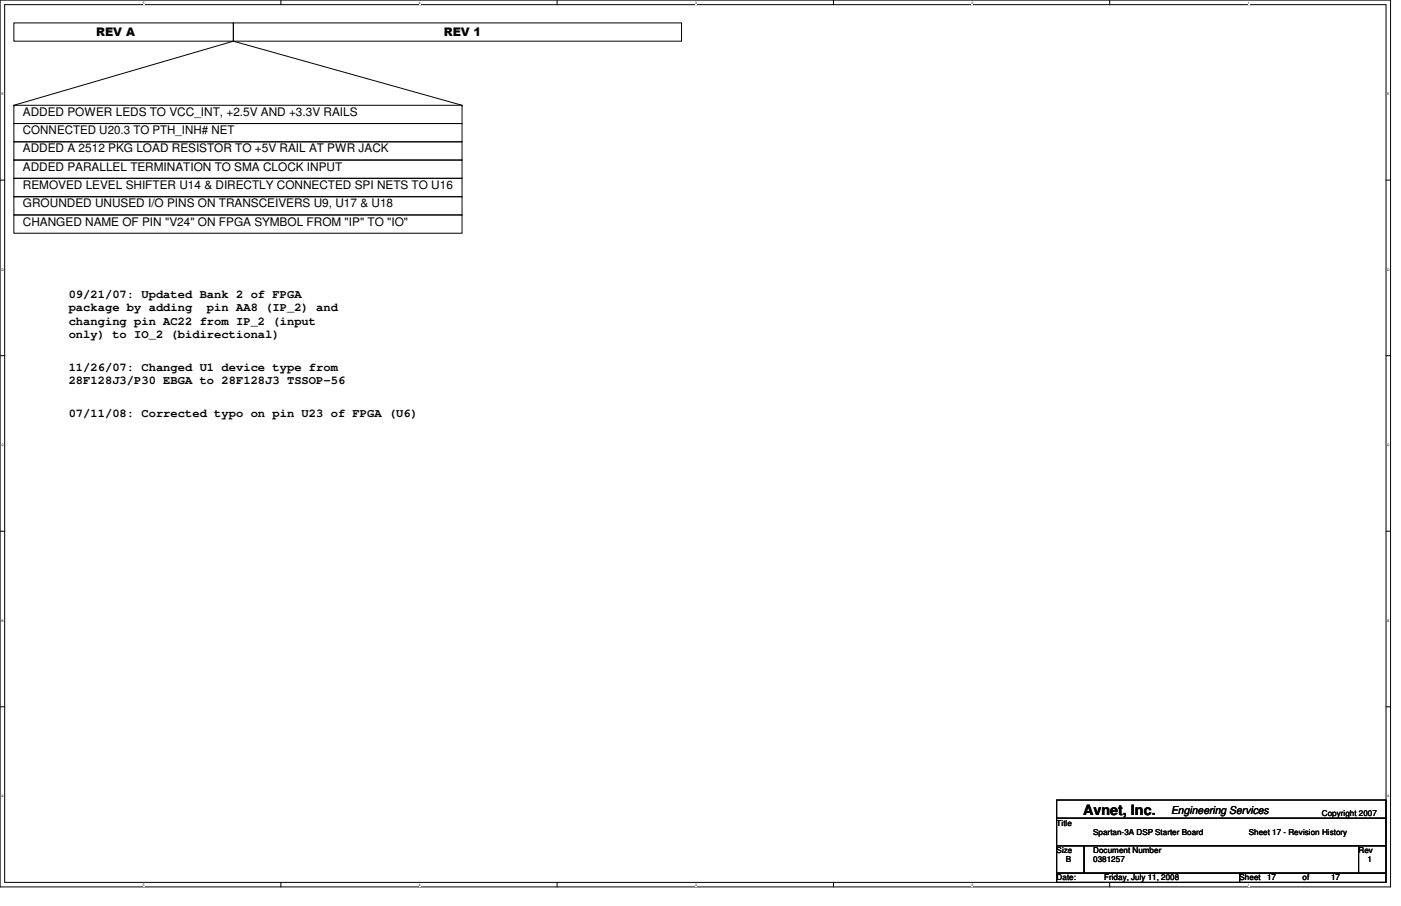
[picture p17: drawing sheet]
<svg xmlns="http://www.w3.org/2000/svg" width="432mm" height="279mm" viewBox="0 0 432 279" stroke-linecap="round" stroke-linejoin="round" font-family="sans-serif">
<defs><g id="words">
<text font-size="4.4" x="333.8" y="251.3">Avnet, Inc.</text>
<g font-size="3.6">
<text x="29.6" y="11.1">REV A</text>
<text x="136.8" y="11.1">REV 1</text>
<text x="7.1" y="35.7">ADDED POWER LEDS TO VCC_INT, +2.5V AND +3.3V RAILS</text>
<text x="7.1" y="41.4">CONNECTED U20.3 TO PTH_INH# NET</text>
<text x="7.1" y="47">ADDED A 2512 PKG LOAD RESISTOR TO +5V RAIL AT PWR JACK</text>
<text x="7.1" y="52.6">ADDED PARALLEL TERMINATION TO SMA CLOCK INPUT</text>
<text x="7.1" y="58.3">REMOVED LEVEL SHIFTER U14 &amp; DIRECTLY CONNECTED SPI NETS TO U16</text>
<text x="7.1" y="63.9">GROUNDED UNUSED I/O PINS ON TRANSCEIVERS U9, U17 &amp; U18</text>
<text x="7.1" y="69.6">CHANGED NAME OF PIN &quot;V24&quot; ON FPGA SYMBOL FROM &quot;IP&quot; TO &quot;IO&quot;</text>
<text x="21.2" y="91.9">09/21/07: Updated Bank 2 of FPGA</text>
<text x="21.2" y="96">package by adding</text>
<text x="63.8" y="96">pin AA8 (IP_2) and</text>
<text x="21.2" y="100.1">changing pin AC22 from IP_2 (input</text>
<text x="21.2" y="104.2">only) to IO_2 (bidirectional)</text>
<text x="21.2" y="114.4">11/26/07: Changed U1 device type from</text>
<text x="21.2" y="118.5">28F128J3/P30 EBGA to 28F128J3 TSSOP-56</text>
<text x="21.2" y="128.5">07/11/08: Corrected typo on pin U23 of FPGA (U6)</text>
</g>
<text font-size="3.3" x="360.9" y="251.2">Engineering Services</text>
<g font-size="2.5">
<text x="407.4" y="251.8">Copyright 2007</text>
<text x="325.7" y="254.6">Title</text>
<text x="336.9" y="257.4">Spartan-3A DSP Starter Board</text>
<text x="384.9" y="257.4">Sheet 17 - Revision History</text>
<text x="325.7" y="263.1">Size</text>
<text x="336.9" y="263.1">Document Number</text>
<text x="418.7" y="263.1">Rev</text>
<text x="328.5" y="265.9">B</text>
<text x="336.9" y="265.9">0381257</text>
<text x="421.5" y="265.9">1</text>
<text x="325.7" y="271.5">Date:</text>
<text x="340.3" y="271.5">Friday, July 11, 2008</text>
<text x="382.1" y="271.5">Sheet</text>
<text x="390.5" y="271.5">17</text>
<text x="401.4" y="271.5">of</text>
<text x="410.3" y="271.5">17</text>
</g>
<g font-size="1">
<text x="44" y="1.1">5</text>
<text x="129.1" y="1.1">4</text>
<text x="214.2" y="1.1">3</text>
<text x="299.4" y="1.1">2</text>
<text x="384.6" y="1.1">1</text>
<text x=".4" y="29.4">E</text>
<text x="427.6" y="29.4">E</text>
<text x=".4" y="83.5">D</text>
<text x="427.6" y="83.5">D</text>
<text x=".4" y="137.6">C</text>
<text x="427.6" y="137.6">C</text>
<text x=".4" y="191.8">B</text>
<text x="427.6" y="191.8">B</text>
<text x=".4" y="245.9">A</text>
<text x="427.6" y="245.9">A</text>
<text x="44" y="273.2">5</text>
<text x="129.1" y="273.2">4</text>
<text x="214.2" y="273.2">3</text>
<text x="299.4" y="273.2">2</text>
<text x="384.6" y="273.2">1</text>
</g>
</g></defs>
<path d="M0 0h428.6v273.5h-428.6zM1.4 1.4h425.8v270.7h-425.8z" fill="none" stroke="#000" stroke-width=".31"/>
<g fill="#fff">
<path d="M44 .2h.5v1.2h-.5z"/>
<path d="M44 272.3h.5v1.1h-.5z"/>
</g>
<path d="M86.6 0v1.4M86.6 272.1v1.4" fill="none" stroke="#000" stroke-width=".31"/>
<g fill="#fff">
<path d="M129.1 .2h.6v1.2h-.6z"/>
<path d="M129.1 272.3h.6v1.1h-.6z"/>
</g>
<path d="M171.7 0v1.4M171.7 272.1v1.4" fill="none" stroke="#000" stroke-width=".31"/>
<g fill="#fff">
<path d="M214.2 .2h.6v1.2h-.6z"/>
<path d="M214.2 272.3h.6v1.1h-.6z"/>
</g>
<path d="M256.9 0v1.4M256.9 272.1v1.4" fill="none" stroke="#000" stroke-width=".31"/>
<g fill="#fff">
<path d="M299.4 .2h.6v1.2h-.6z"/>
<path d="M299.4 272.3h.6v1.1h-.6z"/>
</g>
<path d="M342 0v1.4M342 272.1v1.4" fill="none" stroke="#000" stroke-width=".31"/>
<g fill="#fff">
<path d="M384.6 .2h.5v1.2h-.5z"/>
<path d="M384.6 272.3h.5v1.1h-.5z"/>
<path d="M.4 28.5h.7v1.1h-.7z"/>
<path d="M427.6 28.5h.6v1.1h-.6z"/>
<path d="M.4 82.6h.7v1.1h-.7z"/>
<path d="M427.6 82.6h.7v1.1h-.7z"/>
</g>
<path d="M0 55.5h1.4M427.2 55.5h1.4" fill="none" stroke="#000" stroke-width=".31"/>
<g fill="#fff">
<path d="M.4 136.7h.7v1.2h-.7z"/>
<path d="M427.6 136.7h.7v1.2h-.7z"/>
</g>
<path d="M0 109.7h1.4M427.2 109.7h1.4" fill="none" stroke="#000" stroke-width=".31"/>
<g fill="#fff">
<path d="M.4 190.9h.7v1.1h-.7z"/>
<path d="M427.6 190.9h.6v1.1h-.6z"/>
</g>
<path d="M0 163.8h1.4M427.2 163.8h1.4" fill="none" stroke="#000" stroke-width=".31"/>
<g fill="#fff">
<path d="M.4 245h.7v1.2h-.7z"/>
<path d="M427.6 245h.6v1.2h-.6z"/>
</g>
<g fill="none" stroke="#000" stroke-width=".31">
<path d="M4.3 7.1h67.6v5.6h-67.6zM71.9 7.1h138.2v5.6h-138.2zM4.3 38.1h138.1v5.6h-138.1zM4.3 32.5h138.1v5.6h-138.1zM4.3 32.5h.1M4.3 32.5l67.6-19.8 70.5 19.8M142.4 32.5h.1M4.3 43.7h138.1v5.7h-138.1zM4.3 55h138.1v5.7h-138.1zM4.3 49.4h138.1v5.6h-138.1zM4.3 60.7h138.1v5.6h-138.1zM4.3 66.3h138.1v5.6h-138.1z"/>
<path d="M0 218h1.4M427.2 218h1.4M325.7 246.7h101.5v5.6h-101.5zM325.7 252.3h101.5v8.5h-101.5zM325.7 260.8h8.4v8.5h-8.4zM325.7 269.3h56.4v2.8h-56.4zM334.1 260.8h84.6v8.5h-84.6zM382.1 269.3h45.1v2.8h-45.1zM418.7 260.8h8.5v8.5h-8.5z"/>
</g>
<use href="#words"/>
</svg>
